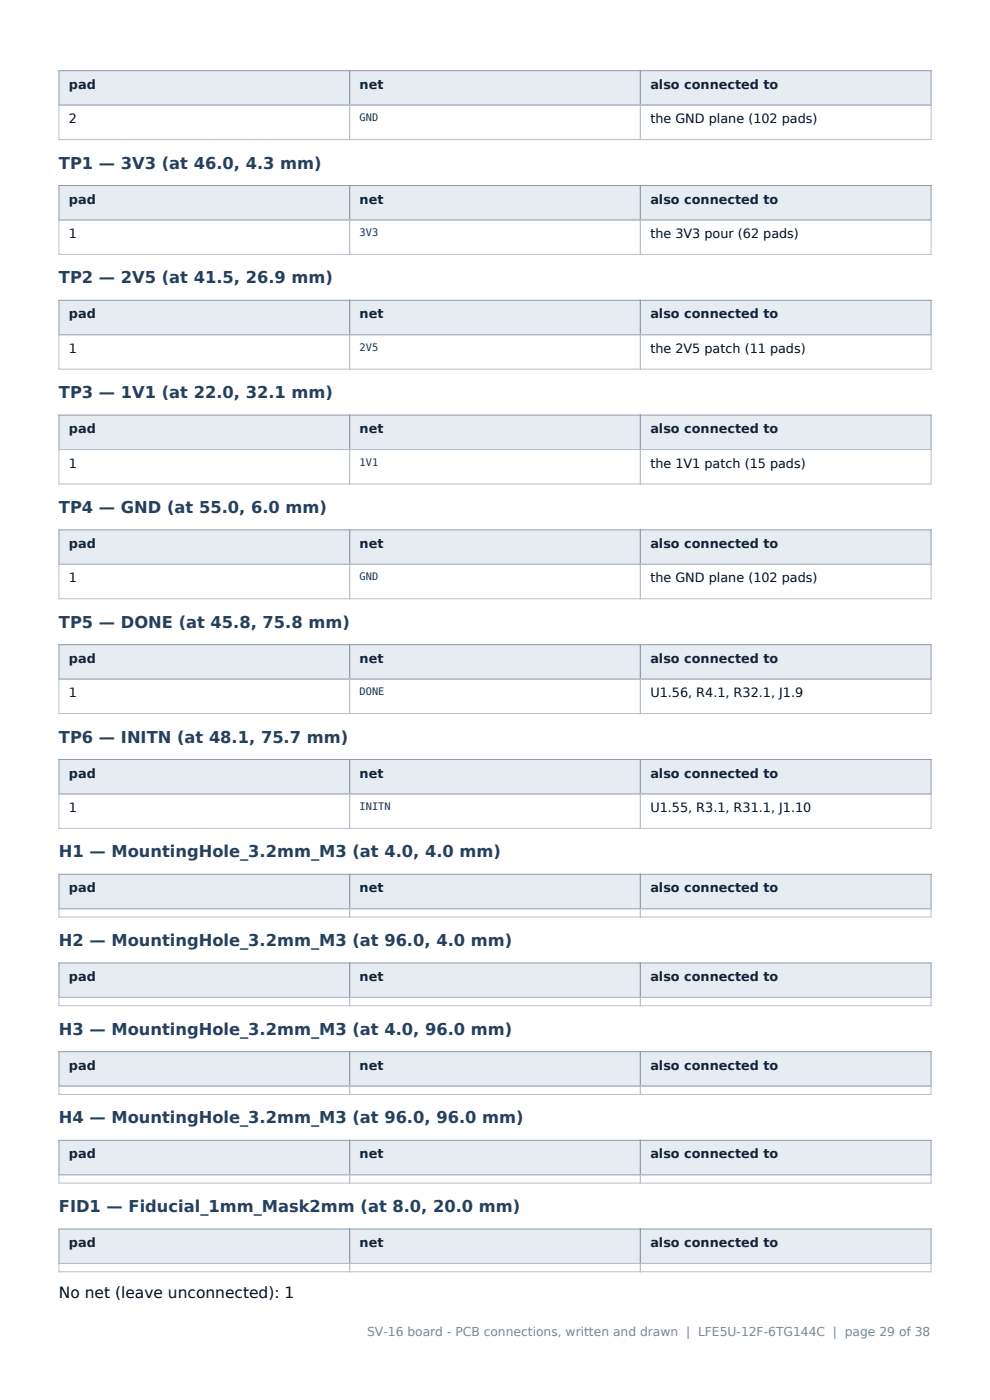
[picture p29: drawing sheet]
<svg xmlns="http://www.w3.org/2000/svg" width="210mm" height="297mm" viewBox="0 0 210 297" stroke-linecap="round" stroke-linejoin="round" font-family="sans-serif">
<defs><g id="words">
<g font-size="3.5" fill="#24405f">
<text x="12.5" y="35.8">TP1 — 3V3 (at 46.0, 4.3 mm)</text>
<text x="12.5" y="60.1">TP2 — 2V5 (at 41.5, 26.9 mm)</text>
<text x="12.5" y="84.5">TP3 — 1V1 (at 22.0, 32.1 mm)</text>
<text x="12.5" y="108.8">TP4 — GND (at 55.0, 6.0 mm)</text>
<text x="12.5" y="133.2">TP5 — DONE (at 45.8, 75.8 mm)</text>
<text x="12.5" y="157.5">TP6 — INITN (at 48.1, 75.7 mm)</text>
<text x="12.5" y="181.9">H1 — MountingHole_3.2mm_M3 (at 4.0, 4.0 mm)</text>
<text x="12.5" y="200.7">H2 — MountingHole_3.2mm_M3 (at 96.0, 4.0 mm)</text>
<text x="12.5" y="219.5">H3 — MountingHole_3.2mm_M3 (at 4.0, 96.0 mm)</text>
<text x="12.5" y="238.3">H4 — MountingHole_3.2mm_M3 (at 96.0, 96.0 mm)</text>
<text x="12.5" y="257.1">FID1 — Fiducial_1mm_Mask2mm (at 8.0, 20.0 mm)</text>
</g>
<text font-size="3.3" fill="#111" x="12.5" y="275.5">No net (leave unconnected): 1</text>
<g font-size="2.7" fill="#10243c">
<text x="14.6" y="18.8">pad</text>
<text x="76.3" y="18.8">net</text>
<text x="137.9" y="18.8">also connected to</text>
<text x="14.6" y="43.2">pad</text>
<text x="76.3" y="43.2">net</text>
<text x="137.9" y="43.2">also connected to</text>
<text x="14.6" y="67.5">pad</text>
<text x="76.3" y="67.5">net</text>
<text x="137.9" y="67.5">also connected to</text>
<text x="14.6" y="91.9">pad</text>
<text x="76.3" y="91.9">net</text>
<text x="137.9" y="91.9">also connected to</text>
<text x="14.6" y="116.2">pad</text>
<text x="76.3" y="116.2">net</text>
<text x="137.9" y="116.2">also connected to</text>
<text x="14.6" y="140.6">pad</text>
<text x="76.3" y="140.6">net</text>
<text x="137.9" y="140.6">also connected to</text>
<text x="14.6" y="164.9">pad</text>
<text x="76.3" y="164.9">net</text>
<text x="137.9" y="164.9">also connected to</text>
<text x="14.6" y="189.3">pad</text>
<text x="76.3" y="189.3">net</text>
<text x="137.9" y="189.3">also connected to</text>
<text x="14.6" y="208.1">pad</text>
<text x="76.3" y="208.1">net</text>
<text x="137.9" y="208.1">also connected to</text>
<text x="14.6" y="226.9">pad</text>
<text x="76.3" y="226.9">net</text>
<text x="137.9" y="226.9">also connected to</text>
<text x="14.6" y="245.7">pad</text>
<text x="76.3" y="245.7">net</text>
<text x="137.9" y="245.7">also connected to</text>
<text x="14.6" y="264.6">pad</text>
<text x="76.3" y="264.6">net</text>
<text x="137.9" y="264.6">also connected to</text>
</g>
<g font-size="2.7" fill="#111">
<text x="14.6" y="26.1">2</text>
<text x="137.9" y="26.1">the GND plane (102 pads)</text>
<text x="14.6" y="50.5">1</text>
<text x="137.9" y="50.5">the 3V3 pour (62 pads)</text>
<text x="14.6" y="74.8">1</text>
<text x="137.9" y="74.8">the 2V5 patch (11 pads)</text>
<text x="14.6" y="99.2">1</text>
<text x="137.9" y="99.2">the 1V1 patch (15 pads)</text>
<text x="14.6" y="123.5">1</text>
<text x="137.9" y="123.5">the GND plane (102 pads)</text>
<text x="14.6" y="147.9">1</text>
<text x="137.9" y="147.9">U1.56, R4.1, R32.1, J1.9</text>
<text x="14.6" y="172.3">1</text>
<text x="137.9" y="172.3">U1.55, R3.1, R31.1, J1.10</text>
</g>
<text font-size="2.6" fill="#7a8794" x="77.9" y="283.5">SV-16 board - PCB connections, written and drawn | LFE5U-12F-6TG144C | page 29 of 38</text>
<g font-size="2.2" fill="#14314f">
<text x="76.3" y="25.7">GND</text>
<text x="76.3" y="50.1">3V3</text>
<text x="76.3" y="74.4">2V5</text>
<text x="76.3" y="98.8">1V1</text>
<text x="76.3" y="123.1">GND</text>
<text x="76.3" y="147.5">DONE</text>
<text x="76.3" y="171.9">INITN</text>
</g>
</g></defs>
<g fill="#e7ecf2">
<path d="M12.5 15h61.7v7.3h-61.7z" fill-rule="evenodd"/>
<path d="M74.2 15h61.6v7.3h-61.6z" fill-rule="evenodd"/>
<path d="M135.8 15h61.7v7.3h-61.7z" fill-rule="evenodd"/>
<path d="M13.6 15.9h59.5v5.5h-59.5z" fill-rule="evenodd"/>
<path d="M14.6 16.5h5.7v3.1h-5.7z" fill-rule="evenodd"/>
<path d="M75.2 15.9h59.6v5.5h-59.6z" fill-rule="evenodd"/>
<path d="M76.3 16.5h5.1v3.1h-5.1z" fill-rule="evenodd"/>
<path d="M136.9 15.9h59.5v5.5h-59.5z" fill-rule="evenodd"/>
<path d="M137.9 16.5h27.2v3.1h-27.2z" fill-rule="evenodd"/>
</g>
<path d="M12.5 15h185v7.3h-185zM74.2 15v7.3M135.8 15v7.3" fill="none" stroke="#8f9cab" stroke-width=".21"/>
<path d="M12.5 22.3h185v7.3h-185zM74.2 22.3v7.3M135.8 22.3v7.3" fill="none" stroke="#b6c0cb" stroke-width=".21"/>
<g fill="#e7ecf2">
<path d="M12.5 39.4h61.7v7.3h-61.7z" fill-rule="evenodd"/>
<path d="M74.2 39.4h61.6v7.3h-61.6z" fill-rule="evenodd"/>
<path d="M135.8 39.4h61.7v7.3h-61.7z" fill-rule="evenodd"/>
<path d="M13.6 40.2h59.5v5.6h-59.5z" fill-rule="evenodd"/>
<path d="M14.6 40.9h5.7v3h-5.7z" fill-rule="evenodd"/>
<path d="M75.2 40.2h59.6v5.6h-59.6z" fill-rule="evenodd"/>
<path d="M76.3 40.9h5.1v3h-5.1z" fill-rule="evenodd"/>
<path d="M136.9 40.2h59.5v5.6h-59.5z" fill-rule="evenodd"/>
<path d="M137.9 40.9h27.2v3h-27.2z" fill-rule="evenodd"/>
</g>
<path d="M12.5 39.4h185v7.3h-185zM74.2 39.4v7.3M135.8 39.4v7.3" fill="none" stroke="#8f9cab" stroke-width=".21"/>
<path d="M12.5 46.7h185v7.3h-185zM74.2 46.7v7.3M135.8 46.7v7.3" fill="none" stroke="#b6c0cb" stroke-width=".21"/>
<g fill="#e7ecf2">
<path d="M12.5 63.7h61.7v7.3h-61.7z" fill-rule="evenodd"/>
<path d="M74.2 63.7h61.6v7.3h-61.6z" fill-rule="evenodd"/>
<path d="M135.8 63.7h61.7v7.3h-61.7z" fill-rule="evenodd"/>
<path d="M13.6 64.6h59.5v5.5h-59.5z" fill-rule="evenodd"/>
<path d="M14.6 65.2h5.7v3.1h-5.7z" fill-rule="evenodd"/>
<path d="M75.2 64.6h59.6v5.5h-59.6z" fill-rule="evenodd"/>
<path d="M76.3 65.2h5.1v3.1h-5.1z" fill-rule="evenodd"/>
<path d="M136.9 64.6h59.5v5.5h-59.5z" fill-rule="evenodd"/>
<path d="M137.9 65.2h27.2v3.1h-27.2z" fill-rule="evenodd"/>
</g>
<path d="M12.5 63.7h185v7.3h-185zM74.2 63.7v7.3M135.8 63.7v7.3" fill="none" stroke="#8f9cab" stroke-width=".21"/>
<path d="M12.5 71h185v7.3h-185zM74.2 71v7.3M135.8 71v7.3" fill="none" stroke="#b6c0cb" stroke-width=".21"/>
<g fill="#e7ecf2">
<path d="M12.5 88.1h61.7v7.3h-61.7z" fill-rule="evenodd"/>
<path d="M74.2 88.1h61.6v7.3h-61.6z" fill-rule="evenodd"/>
<path d="M135.8 88.1h61.7v7.3h-61.7z" fill-rule="evenodd"/>
<path d="M13.6 88.9h59.5v5.6h-59.5z" fill-rule="evenodd"/>
<path d="M14.6 89.6h5.7v3.1h-5.7z" fill-rule="evenodd"/>
<path d="M75.2 88.9h59.6v5.6h-59.6z" fill-rule="evenodd"/>
<path d="M76.3 89.6h5.1v3.1h-5.1z" fill-rule="evenodd"/>
<path d="M136.9 88.9h59.5v5.6h-59.5z" fill-rule="evenodd"/>
<path d="M137.9 89.6h27.2v3.1h-27.2z" fill-rule="evenodd"/>
</g>
<path d="M12.5 88.1h185v7.3h-185zM74.2 88.1v7.3M135.8 88.1v7.3" fill="none" stroke="#8f9cab" stroke-width=".21"/>
<path d="M12.5 95.4h185v7.3h-185zM74.2 95.4v7.3M135.8 95.4v7.3" fill="none" stroke="#b6c0cb" stroke-width=".21"/>
<g fill="#e7ecf2">
<path d="M12.5 112.4h61.7v7.3h-61.7z" fill-rule="evenodd"/>
<path d="M74.2 112.4h61.6v7.3h-61.6z" fill-rule="evenodd"/>
<path d="M135.8 112.4h61.7v7.3h-61.7z" fill-rule="evenodd"/>
<path d="M13.6 113.3h59.5v5.5h-59.5z" fill-rule="evenodd"/>
<path d="M14.6 113.9h5.7v3.1h-5.7z" fill-rule="evenodd"/>
<path d="M75.2 113.3h59.6v5.5h-59.6z" fill-rule="evenodd"/>
<path d="M76.3 113.9h5.1v3.1h-5.1z" fill-rule="evenodd"/>
<path d="M136.9 113.3h59.5v5.5h-59.5z" fill-rule="evenodd"/>
<path d="M137.9 113.9h27.2v3.1h-27.2z" fill-rule="evenodd"/>
</g>
<path d="M12.5 112.4h185v7.3h-185zM74.2 112.4v7.3M135.8 112.4v7.3" fill="none" stroke="#8f9cab" stroke-width=".21"/>
<path d="M12.5 119.7h185v7.3h-185zM74.2 119.7v7.3M135.8 119.7v7.3" fill="none" stroke="#b6c0cb" stroke-width=".21"/>
<g fill="#e7ecf2">
<path d="M12.5 136.8h61.7v7.3h-61.7z" fill-rule="evenodd"/>
<path d="M74.2 136.8h61.6v7.3h-61.6z" fill-rule="evenodd"/>
<path d="M135.8 136.8h61.7v7.3h-61.7z" fill-rule="evenodd"/>
<path d="M13.6 137.7h59.5v5.5h-59.5z" fill-rule="evenodd"/>
<path d="M14.6 138.3h5.7v3.1h-5.7z" fill-rule="evenodd"/>
<path d="M75.2 137.7h59.6v5.5h-59.6z" fill-rule="evenodd"/>
<path d="M76.3 138.3h5.1v3.1h-5.1z" fill-rule="evenodd"/>
<path d="M136.9 137.7h59.5v5.5h-59.5z" fill-rule="evenodd"/>
<path d="M137.9 138.3h27.2v3.1h-27.2z" fill-rule="evenodd"/>
</g>
<path d="M12.5 136.8h185v7.3h-185zM74.2 136.8v7.3M135.8 136.8v7.3" fill="none" stroke="#8f9cab" stroke-width=".21"/>
<path d="M12.5 144.1h185v7.3h-185zM74.2 144.1v7.3M135.8 144.1v7.3" fill="none" stroke="#b6c0cb" stroke-width=".21"/>
<g fill="#e7ecf2">
<path d="M12.5 161.1h61.7v7.3h-61.7z" fill-rule="evenodd"/>
<path d="M74.2 161.1h61.6v7.3h-61.6z" fill-rule="evenodd"/>
<path d="M135.8 161.1h61.7v7.3h-61.7z" fill-rule="evenodd"/>
<path d="M13.6 162h59.5v5.5h-59.5z" fill-rule="evenodd"/>
<path d="M14.6 162.6h5.7v3.1h-5.7z" fill-rule="evenodd"/>
<path d="M75.2 162h59.6v5.5h-59.6z" fill-rule="evenodd"/>
<path d="M76.3 162.6h5.1v3.1h-5.1z" fill-rule="evenodd"/>
<path d="M136.9 162h59.5v5.5h-59.5z" fill-rule="evenodd"/>
<path d="M137.9 162.6h27.2v3.1h-27.2z" fill-rule="evenodd"/>
</g>
<path d="M12.5 161.1h185v7.3h-185zM74.2 161.1v7.3M135.8 161.1v7.3" fill="none" stroke="#8f9cab" stroke-width=".21"/>
<path d="M12.5 168.4h185v7.3h-185zM74.2 168.4v7.3M135.8 168.4v7.3" fill="none" stroke="#b6c0cb" stroke-width=".21"/>
<g fill="#e7ecf2">
<path d="M12.5 185.5h61.7v7.3h-61.7z" fill-rule="evenodd"/>
<path d="M74.2 185.5h61.6v7.3h-61.6z" fill-rule="evenodd"/>
<path d="M135.8 185.5h61.7v7.3h-61.7z" fill-rule="evenodd"/>
<path d="M13.6 186.4h59.5v5.5h-59.5z" fill-rule="evenodd"/>
<path d="M14.6 187h5.7v3.1h-5.7z" fill-rule="evenodd"/>
<path d="M75.2 186.4h59.6v5.5h-59.6z" fill-rule="evenodd"/>
<path d="M76.3 187h5.1v3.1h-5.1z" fill-rule="evenodd"/>
<path d="M136.9 186.4h59.5v5.5h-59.5z" fill-rule="evenodd"/>
<path d="M137.9 187h27.2v3.1h-27.2z" fill-rule="evenodd"/>
</g>
<path d="M12.5 185.5h185v7.3h-185zM74.2 185.5v7.3M135.8 185.5v7.3" fill="none" stroke="#8f9cab" stroke-width=".21"/>
<path d="M12.5 192.8h185v1.7h-185zM74.2 192.8v1.7M135.8 192.8v1.7" fill="none" stroke="#b6c0cb" stroke-width=".21"/>
<g fill="#e7ecf2">
<path d="M12.5 204.3h61.7v7.3h-61.7z" fill-rule="evenodd"/>
<path d="M74.2 204.3h61.6v7.3h-61.6z" fill-rule="evenodd"/>
<path d="M135.8 204.3h61.7v7.3h-61.7z" fill-rule="evenodd"/>
<path d="M13.6 205.2h59.5v5.5h-59.5z" fill-rule="evenodd"/>
<path d="M14.6 205.8h5.7v3.1h-5.7z" fill-rule="evenodd"/>
<path d="M75.2 205.2h59.6v5.5h-59.6z" fill-rule="evenodd"/>
<path d="M76.3 205.8h5.1v3.1h-5.1z" fill-rule="evenodd"/>
<path d="M136.9 205.2h59.5v5.5h-59.5z" fill-rule="evenodd"/>
<path d="M137.9 205.8h27.2v3.1h-27.2z" fill-rule="evenodd"/>
</g>
<path d="M12.5 204.3h185v7.3h-185zM74.2 204.3v7.3M135.8 204.3v7.3" fill="none" stroke="#8f9cab" stroke-width=".21"/>
<path d="M12.5 211.6h185v1.8h-185zM74.2 211.6v1.8M135.8 211.6v1.8" fill="none" stroke="#b6c0cb" stroke-width=".21"/>
<g fill="#e7ecf2">
<path d="M12.5 223.1h61.7v7.3h-61.7z" fill-rule="evenodd"/>
<path d="M74.2 223.1h61.6v7.3h-61.6z" fill-rule="evenodd"/>
<path d="M135.8 223.1h61.7v7.3h-61.7z" fill-rule="evenodd"/>
<path d="M13.6 224h59.5v5.5h-59.5z" fill-rule="evenodd"/>
<path d="M14.6 224.6h5.7v3.1h-5.7z" fill-rule="evenodd"/>
<path d="M75.2 224h59.6v5.5h-59.6z" fill-rule="evenodd"/>
<path d="M76.3 224.6h5.1v3.1h-5.1z" fill-rule="evenodd"/>
<path d="M136.9 224h59.5v5.5h-59.5z" fill-rule="evenodd"/>
<path d="M137.9 224.6h27.2v3.1h-27.2z" fill-rule="evenodd"/>
</g>
<path d="M12.5 223.1h185v7.3h-185zM74.2 223.1v7.3M135.8 223.1v7.3" fill="none" stroke="#8f9cab" stroke-width=".21"/>
<path d="M12.5 230.4h185v1.8h-185zM74.2 230.4v1.8M135.8 230.4v1.8" fill="none" stroke="#b6c0cb" stroke-width=".21"/>
<g fill="#e7ecf2">
<path d="M12.5 241.9h61.7v7.3h-61.7z" fill-rule="evenodd"/>
<path d="M74.2 241.9h61.6v7.3h-61.6z" fill-rule="evenodd"/>
<path d="M135.8 241.9h61.7v7.3h-61.7z" fill-rule="evenodd"/>
<path d="M13.6 242.8h59.5v5.5h-59.5z" fill-rule="evenodd"/>
<path d="M14.6 243.4h5.7v3.1h-5.7z" fill-rule="evenodd"/>
<path d="M75.2 242.8h59.6v5.5h-59.6z" fill-rule="evenodd"/>
<path d="M76.3 243.4h5.1v3.1h-5.1z" fill-rule="evenodd"/>
<path d="M136.9 242.8h59.5v5.5h-59.5z" fill-rule="evenodd"/>
<path d="M137.9 243.4h27.2v3.1h-27.2z" fill-rule="evenodd"/>
</g>
<path d="M12.5 241.9h185v7.3h-185zM74.2 241.9v7.3M135.8 241.9v7.3" fill="none" stroke="#8f9cab" stroke-width=".21"/>
<path d="M12.5 249.2h185v1.8h-185zM74.2 249.2v1.8M135.8 249.2v1.8" fill="none" stroke="#b6c0cb" stroke-width=".21"/>
<g fill="#e7ecf2">
<path d="M12.5 260.7h61.7v7.3h-61.7z" fill-rule="evenodd"/>
<path d="M74.2 260.7h61.6v7.3h-61.6z" fill-rule="evenodd"/>
<path d="M135.8 260.7h61.7v7.3h-61.7z" fill-rule="evenodd"/>
<path d="M13.6 261.6h59.5v5.6h-59.5z" fill-rule="evenodd"/>
<path d="M14.6 262.3h5.7v3h-5.7z" fill-rule="evenodd"/>
<path d="M75.2 261.6h59.6v5.6h-59.6z" fill-rule="evenodd"/>
<path d="M76.3 262.3h5.1v3h-5.1z" fill-rule="evenodd"/>
<path d="M136.9 261.6h59.5v5.6h-59.5z" fill-rule="evenodd"/>
<path d="M137.9 262.3h27.2v3h-27.2z" fill-rule="evenodd"/>
</g>
<path d="M12.5 260.7h185v7.3h-185zM74.2 260.7v7.3M135.8 260.7v7.3" fill="none" stroke="#8f9cab" stroke-width=".21"/>
<path d="M12.5 268h185v1.8h-185zM74.2 268v1.8M135.8 268v1.8" fill="none" stroke="#b6c0cb" stroke-width=".21"/>
<use href="#words"/>
</svg>
